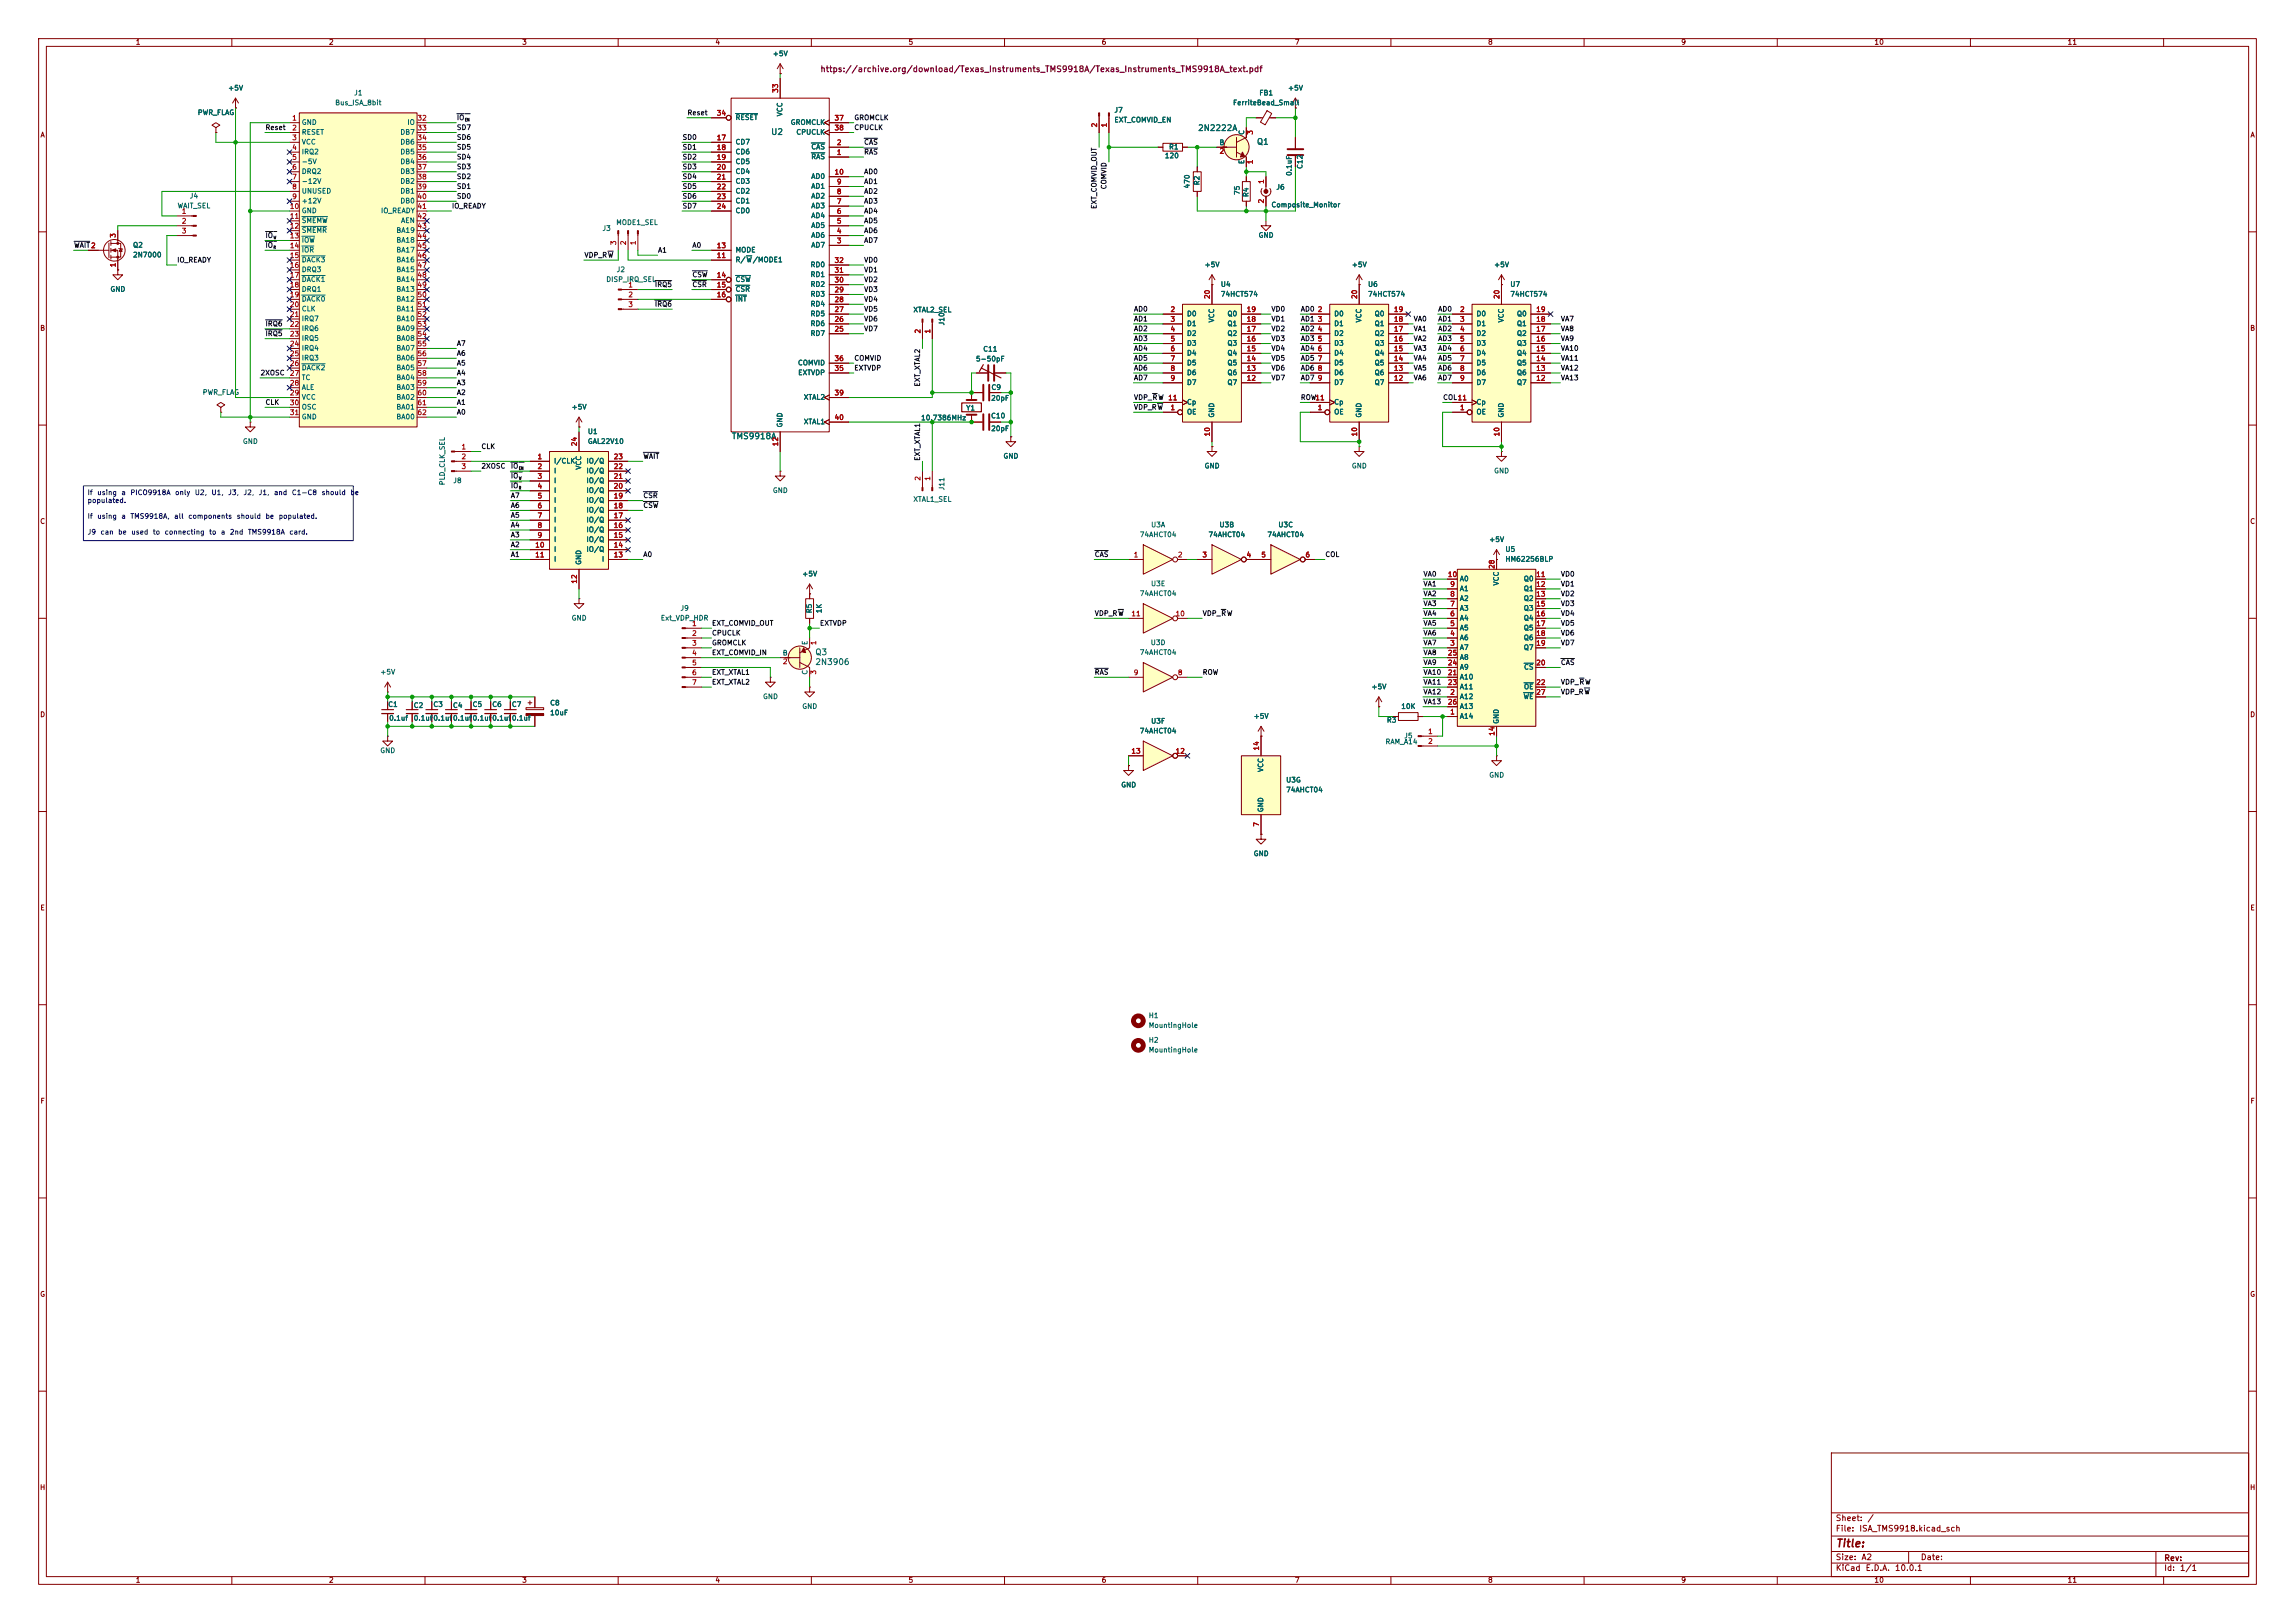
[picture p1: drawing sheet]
<svg xmlns="http://www.w3.org/2000/svg" width="594mm" height="420mm" viewBox="0 0 594 420" stroke-linecap="round" stroke-linejoin="round" font-family="sans-serif">
<defs><g id="words">
<text font-size="2" fill="#840000" x="475" y="400.9">Title:</text>
<text font-size="1.5" fill="#840084" x="212.2" y="19">https://archive.org/download/Texas_Instruments_TMS9918A/Texas_Instruments_TMS9918A_text.pdf</text>
<g font-size="1.5" fill="#006464">
<text x="199.4" y="35.3">U2</text>
<text x="309.9" y="34.3">2N2222A</text>
<text x="325.2" y="37.8">Q1</text>
<text x="189.3" y="114">TMS9918A</text>
<text x="210.9" y="169.9">Q3</text>
<text x="210.9" y="172.4">2N3906</text>
</g>
<g font-size="1.5" fill="#840000">
<text x="475" y="394">Sheet:</text>
<text x="483.2" y="394">/</text>
<text x="475" y="396.7">File:</text>
<text x="481.1" y="396.7">ISA_TMS9918.kicad_sch</text>
<text x="475" y="406.9">KiCad</text>
<text x="475" y="404.1">Size:</text>
<text x="481.7" y="404.1">A2</text>
<text x="482.7" y="406.9">E.D.A.</text>
<text x="490.3" y="406.9">10.0.1</text>
<text x="497" y="404.1">Date:</text>
<text x="560" y="404.3">Rev:</text>
<text x="560" y="406.9">Id:</text>
<text x="564.1" y="406.9">1/1</text>
</g>
<g font-size="1.3" fill="#840000">
<text x="35" y="11.9">1</text>
<text x="85" y="11.9">2</text>
<text x="135" y="11.9">3</text>
<text x="185" y="11.9">4</text>
<text x="235" y="11.9">5</text>
<text x="285" y="11.9">6</text>
<text x="335" y="11.9">7</text>
<text x="385" y="11.9">8</text>
<text x="435" y="11.9">9</text>
<text x="485" y="11.9">10</text>
<text x="535" y="11.9">11</text>
<text x="10.3" y="35.9">A</text>
<text x="582.3" y="35.9">A</text>
<text x="10.3" y="85.9">B</text>
<text x="582.3" y="85.9">B</text>
<text x="10.3" y="135.9">C</text>
<text x="582.3" y="135.9">C</text>
<text x="10.3" y="185.9">D</text>
<text x="582.3" y="185.9">D</text>
<text x="10.3" y="235.9">E</text>
<text x="582.3" y="235.9">E</text>
<text x="10.3" y="285.9">F</text>
<text x="582.3" y="285.9">F</text>
<text x="10.3" y="335.9">G</text>
<text x="582.3" y="335.9">G</text>
<text x="10.2" y="385.9">H</text>
<text x="582.2" y="385.9">H</text>
<text x="35" y="409.9">1</text>
<text x="85" y="409.9">2</text>
<text x="135" y="409.9">3</text>
<text x="185" y="409.9">4</text>
<text x="235" y="409.9">5</text>
<text x="285" y="409.9">6</text>
<text x="335" y="409.9">7</text>
<text x="385" y="409.9">8</text>
<text x="435" y="409.9">9</text>
<text x="485" y="409.9">10</text>
<text x="535" y="409.9">11</text>
</g>
<g font-size="1.3" fill="#006464">
<text x="199.9" y="14.8">+5V</text>
<text x="58.9" y="23.7">+5V</text>
<text x="333.2" y="23.7">+5V</text>
<text x="86.6" y="27.5">Bus_ISA_8bit</text>
<text x="91.5" y="25">J1</text>
<text x="288.3" y="29.4">J7</text>
<text x="319" y="27.5">FerriteBead_Small</text>
<text x="325.8" y="25">FB1</text>
<text x="51.1" y="30.1">PWR_FLAG</text>
<text x="78" y="32.6">GND</text>
<text x="78" y="35.2">RESET</text>
<text x="103.5" y="35.2">DB7</text>
<text x="105.3" y="32.6">IO</text>
<text x="190.2" y="31.3">RESET</text>
<text x="202.8" y="30.2" transform="rotate(-90 202.8 30.2)">VCC</text>
<text x="204.5" y="32.6">GROMCLK</text>
<text x="206" y="35.2">CPUCLK</text>
<text x="288.3" y="32">EXT_COMVID_EN</text>
<text x="322.3" y="35" transform="rotate(-90 322.3 35)">C</text>
<text x="78" y="37.7">VCC</text>
<text x="78" y="40.2">IRQ2</text>
<text x="103.5" y="37.7">DB6</text>
<text x="103.5" y="40.2">DB5</text>
<text x="190.2" y="37.7">CD7</text>
<text x="190.2" y="40.2">CD6</text>
<text x="209.8" y="41.5">RAS</text>
<text x="209.8" y="39">CAS</text>
<text x="301.4" y="41.2">120</text>
<text x="302.4" y="39">R1</text>
<text x="315.5" y="37.8">B</text>
<text x="78" y="42.8">-5V</text>
<text x="78" y="45.3">DRQ2</text>
<text x="78" y="47.9">-12V</text>
<text x="103.5" y="42.8">DB4</text>
<text x="103.5" y="45.3">DB3</text>
<text x="103.5" y="47.9">DB2</text>
<text x="190.2" y="42.8">CD5</text>
<text x="190.2" y="45.3">CD4</text>
<text x="190.2" y="47.9">CD3</text>
<text x="209.8" y="46.6">AD0</text>
<text x="322.3" y="42.6" transform="rotate(-90 322.3 42.6)">E</text>
<text x="334.6" y="45.7" transform="rotate(-90 334.6 45.7)">0.1uF</text>
<text x="337.4" y="43.9" transform="rotate(-90 337.4 43.9)">C12</text>
<text x="49" y="51.7">J4</text>
<text x="78" y="50.4">UNUSED</text>
<text x="78" y="52.9">+12V</text>
<text x="103.5" y="50.4">DB1</text>
<text x="103.5" y="52.9">DB0</text>
<text x="190.2" y="50.4">CD2</text>
<text x="190.2" y="52.9">CD1</text>
<text x="209.8" y="51.7">AD2</text>
<text x="209.8" y="49.1">AD1</text>
<text x="308.2" y="48.9" transform="rotate(-90 308.2 48.9)">470</text>
<text x="310.7" y="48.1" transform="rotate(-90 310.7 48.1)">R2</text>
<text x="321.2" y="50.6" transform="rotate(-90 321.2 50.6)">75</text>
<text x="323.4" y="51.1" transform="rotate(-90 323.4 51.1)">R4</text>
<text x="328.9" y="53.9">Composite_Monitor</text>
<text x="330.2" y="49.4">J6</text>
<text x="45.8" y="54.2">WAIT_SEL</text>
<text x="78" y="55.5">GND</text>
<text x="78" y="58">SMEMW</text>
<text x="98.5" y="55.5">IO_READY</text>
<text x="103.7" y="58">AEN</text>
<text x="159.4" y="58.5">MODE1_SEL</text>
<text x="190.2" y="55.5">CD0</text>
<text x="209.8" y="59.3">AD5</text>
<text x="209.8" y="56.7">AD4</text>
<text x="209.8" y="54.2">AD3</text>
<text x="34.3" y="64.4">Q2</text>
<text x="78" y="60.6">SMEMR</text>
<text x="78" y="63.1">IOW</text>
<text x="78" y="65.6">IOR</text>
<text x="102.5" y="60.6">BA19</text>
<text x="102.5" y="63.1">BA18</text>
<text x="102.5" y="65.6">BA17</text>
<text x="155.8" y="60">J3</text>
<text x="190.2" y="65.6">MODE</text>
<text x="209.8" y="64.4">AD7</text>
<text x="209.8" y="61.8">AD6</text>
<text x="325.6" y="61.8">GND</text>
<text x="34.3" y="66.9">2N7000</text>
<text x="78" y="68.2">DACK3</text>
<text x="78" y="70.7">DRQ3</text>
<text x="102.5" y="68.2">BA16</text>
<text x="102.5" y="70.7">BA15</text>
<text x="159.5" y="70.7">J2</text>
<text x="190.2" y="68.2">R/W/MODE1</text>
<text x="209.7" y="72">RD1</text>
<text x="209.7" y="69.4">RD0</text>
<text x="311.7" y="69.4">+5V</text>
<text x="349.8" y="69.4">+5V</text>
<text x="386.6" y="69.4">+5V</text>
<text x="28.4" y="75.8">GND</text>
<text x="78" y="73.3">DACK1</text>
<text x="78" y="75.8">DRQ1</text>
<text x="102.5" y="73.3">BA14</text>
<text x="102.5" y="75.8">BA13</text>
<text x="156.8" y="73.3">DISP_IRQ_SEL</text>
<text x="190.2" y="73.3">CSW</text>
<text x="190.2" y="75.8">CSR</text>
<text x="209.7" y="77.1">RD3</text>
<text x="209.7" y="74.5">RD2</text>
<text x="315.8" y="74.5">U4</text>
<text x="315.8" y="77.1">74HCT574</text>
<text x="353.9" y="74.5">U6</text>
<text x="353.9" y="77.1">74HCT574</text>
<text x="390.8" y="74.5">U7</text>
<text x="390.8" y="77.1">74HCT574</text>
<text x="78" y="78.3">DACK0</text>
<text x="78" y="80.9">CLK</text>
<text x="78" y="83.4">IRQ7</text>
<text x="102.5" y="78.3">BA12</text>
<text x="102.5" y="80.9">BA11</text>
<text x="102.5" y="83.4">BA10</text>
<text x="190.2" y="78.3">INT</text>
<text x="209.7" y="82.1">RD5</text>
<text x="209.7" y="79.6">RD4</text>
<text x="236.3" y="81.1">XTAL2_SEL</text>
<text x="307.1" y="82.1">D0</text>
<text x="314.6" y="83.6" transform="rotate(-90 314.6 83.6)">VCC</text>
<text x="317.6" y="82.1">Q0</text>
<text x="345.2" y="82.1">D0</text>
<text x="352.7" y="83.6" transform="rotate(-90 352.7 83.6)">VCC</text>
<text x="355.7" y="82.1">Q0</text>
<text x="382" y="82.1">D0</text>
<text x="389.5" y="83.6" transform="rotate(-90 389.5 83.6)">VCC</text>
<text x="392.5" y="82.1">Q0</text>
<text x="78" y="86">IRQ6</text>
<text x="78" y="88.5">IRQ5</text>
<text x="102.5" y="86">BA09</text>
<text x="102.5" y="88.5">BA08</text>
<text x="209.7" y="87.2">RD7</text>
<text x="209.7" y="84.7">RD6</text>
<text x="244.7" y="84.3" transform="rotate(-90 244.7 84.3)">J10</text>
<text x="307.1" y="84.7">D1</text>
<text x="307.1" y="87.2">D2</text>
<text x="307.1" y="89.8">D3</text>
<text x="317.6" y="89.8">Q3</text>
<text x="317.6" y="87.2">Q2</text>
<text x="317.6" y="84.7">Q1</text>
<text x="345.2" y="84.7">D1</text>
<text x="345.2" y="87.2">D2</text>
<text x="345.2" y="89.8">D3</text>
<text x="355.7" y="89.8">Q3</text>
<text x="355.7" y="87.2">Q2</text>
<text x="355.7" y="84.7">Q1</text>
<text x="382" y="84.7">D1</text>
<text x="382" y="87.2">D2</text>
<text x="382" y="89.8">D3</text>
<text x="392.5" y="89.8">Q3</text>
<text x="392.5" y="87.2">Q2</text>
<text x="392.5" y="84.7">Q1</text>
<text x="78" y="91">IRQ4</text>
<text x="78" y="93.6">IRQ3</text>
<text x="102.5" y="91">BA07</text>
<text x="102.5" y="93.6">BA06</text>
<text x="206.4" y="94.8">COMVID</text>
<text x="252.5" y="93.8">5-50pF</text>
<text x="254.3" y="91.3">C11</text>
<text x="307.1" y="92.3">D4</text>
<text x="307.1" y="94.8">D5</text>
<text x="317.6" y="94.8">Q5</text>
<text x="317.6" y="92.3">Q4</text>
<text x="345.2" y="92.3">D4</text>
<text x="345.2" y="94.8">D5</text>
<text x="355.7" y="94.8">Q5</text>
<text x="355.7" y="92.3">Q4</text>
<text x="382" y="92.3">D4</text>
<text x="382" y="94.8">D5</text>
<text x="392.5" y="94.8">Q5</text>
<text x="392.5" y="92.3">Q4</text>
<text x="78" y="96.1">DACK2</text>
<text x="78" y="98.7">TC</text>
<text x="78" y="101.2">ALE</text>
<text x="102.5" y="96.1">BA05</text>
<text x="102.5" y="98.7">BA04</text>
<text x="102.5" y="101.2">BA03</text>
<text x="206.5" y="97.4">EXTVDP</text>
<text x="256.5" y="101.2">C9</text>
<text x="307.1" y="97.4">D6</text>
<text x="307.1" y="99.9">D7</text>
<text x="317.6" y="99.9">Q7</text>
<text x="317.6" y="97.4">Q6</text>
<text x="345.2" y="97.4">D6</text>
<text x="345.2" y="99.9">D7</text>
<text x="355.7" y="99.9">Q7</text>
<text x="355.7" y="97.4">Q6</text>
<text x="382" y="97.4">D6</text>
<text x="382" y="99.9">D7</text>
<text x="392.5" y="99.9">Q7</text>
<text x="392.5" y="97.4">Q6</text>
<text x="52.3" y="102.5">PWR_FLAG</text>
<text x="78" y="103.7">VCC</text>
<text x="78" y="106.3">OSC</text>
<text x="102.5" y="103.7">BA02</text>
<text x="102.5" y="106.3">BA01</text>
<text x="147.8" y="106.3">+5V</text>
<text x="207.9" y="103.7">XTAL2</text>
<text x="249.9" y="106.5">Y1</text>
<text x="256.4" y="104">20pF</text>
<text x="307.1" y="107.5">OE</text>
<text x="307.1" y="105">Cp</text>
<text x="345.2" y="107.5">OE</text>
<text x="345.2" y="105">Cp</text>
<text x="382" y="107.5">OE</text>
<text x="382" y="105">Cp</text>
<text x="78" y="108.8">GND</text>
<text x="102.5" y="108.8">BA00</text>
<text x="152" y="112.6">U1</text>
<text x="202.8" y="110.7" transform="rotate(-90 202.8 110.7)">GND</text>
<text x="207.9" y="110.1">XTAL1</text>
<text x="238.3" y="109.1">10.7386MHz</text>
<text x="256.4" y="108.6">C10</text>
<text x="256.4" y="111.9">20pF</text>
<text x="314.6" y="108.2" transform="rotate(-90 314.6 108.2)">GND</text>
<text x="352.7" y="108.2" transform="rotate(-90 352.7 108.2)">GND</text>
<text x="389.5" y="108.2" transform="rotate(-90 389.5 108.2)">GND</text>
<text x="62.7" y="115.2">GND</text>
<text x="152" y="115.2">GAL22V10</text>
<text x="259.6" y="119">GND</text>
<text x="115.4" y="125.7" transform="rotate(-90 115.4 125.7)">PLD_CLK_SEL</text>
<text x="117.2" y="125.3">J8</text>
<text x="143.3" y="120.2">I/CLK</text>
<text x="143.3" y="122.8">I</text>
<text x="143.3" y="125.3">I</text>
<text x="150.7" y="121.7" transform="rotate(-90 150.7 121.7)">VCC</text>
<text x="151.7" y="125.3">IO/Q</text>
<text x="151.7" y="122.8">IO/Q</text>
<text x="151.7" y="120.2">IO/Q</text>
<text x="311.7" y="121.5">GND</text>
<text x="349.8" y="121.5">GND</text>
<text x="386.6" y="122.8">GND</text>
<text x="143.3" y="127.9">I</text>
<text x="143.3" y="130.4">I</text>
<text x="151.7" y="130.4">IO/Q</text>
<text x="151.7" y="127.9">IO/Q</text>
<text x="199.9" y="127.9">GND</text>
<text x="236.3" y="130.1">XTAL1_SEL</text>
<text x="244.7" y="127" transform="rotate(-90 244.7 127)">J11</text>
<text x="143.3" y="132.9">I</text>
<text x="143.3" y="135.5">I</text>
<text x="151.7" y="135.5">IO/Q</text>
<text x="151.7" y="132.9">IO/Q</text>
<text x="297.8" y="136.8">U3A</text>
<text x="315.5" y="136.8">U3B</text>
<text x="330.7" y="136.8">U3C</text>
<text x="143.3" y="138">I</text>
<text x="143.3" y="140.6">I</text>
<text x="143.3" y="143.1">I</text>
<text x="151.7" y="143.1">IO/Q</text>
<text x="151.7" y="140.6">IO/Q</text>
<text x="151.7" y="138">IO/Q</text>
<text x="294.9" y="139.3">74AHCT04</text>
<text x="312.7" y="139.3">74AHCT04</text>
<text x="327.9" y="139.3">74AHCT04</text>
<text x="385.3" y="140.6">+5V</text>
<text x="389.5" y="143.1">U5</text>
<text x="143.3" y="145.6">I</text>
<text x="150.7" y="146.3" transform="rotate(-90 150.7 146.3)">GND</text>
<text x="155.7" y="145.6">I</text>
<text x="207.5" y="149.5">+5V</text>
<text x="389.5" y="145.6">HM62256BLP</text>
<text x="294.9" y="154.5">74AHCT04</text>
<text x="297.8" y="152">U3E</text>
<text x="377.7" y="155.8">A2</text>
<text x="377.7" y="153.3">A1</text>
<text x="377.7" y="150.7">A0</text>
<text x="388.2" y="151.7" transform="rotate(-90 388.2 151.7)">VCC</text>
<text x="394.3" y="150.7">Q0</text>
<text x="394.3" y="153.3">Q1</text>
<text x="394.3" y="155.8">Q2</text>
<text x="147.8" y="160.9">GND</text>
<text x="170.9" y="160.9">Ext_VDP_HDR</text>
<text x="176" y="158.3">J9</text>
<text x="210.4" y="158.8" transform="rotate(-90 210.4 158.8)">R5</text>
<text x="213" y="158.8" transform="rotate(-90 213 158.8)">1K</text>
<text x="377.7" y="160.9">A4</text>
<text x="377.7" y="158.3">A3</text>
<text x="394.3" y="158.3">Q3</text>
<text x="394.3" y="160.9">Q4</text>
<text x="209.3" y="167" transform="rotate(-90 209.3 167)">E</text>
<text x="297.7" y="167.2">U3D</text>
<text x="377.7" y="166">A6</text>
<text x="377.7" y="163.4">A5</text>
<text x="394.3" y="163.4">Q5</text>
<text x="394.3" y="166">Q6</text>
<text x="202.5" y="169.9">B</text>
<text x="294.9" y="169.8">74AHCT04</text>
<text x="377.7" y="168.5">A7</text>
<text x="377.7" y="173.6">A9</text>
<text x="377.7" y="171">A8</text>
<text x="394.3" y="168.5">Q7</text>
<text x="394.3" y="173.6">CS</text>
<text x="98.3" y="174.9">+5V</text>
<text x="209.3" y="174.7" transform="rotate(-90 209.3 174.7)">C</text>
<text x="354.8" y="178.7">+5V</text>
<text x="377.7" y="176.1">A10</text>
<text x="377.7" y="178.7">A11</text>
<text x="394.3" y="178.7">OE</text>
<text x="100.3" y="183.2">C1</text>
<text x="106.9" y="183.5">C2</text>
<text x="112" y="183.2">C3</text>
<text x="117.1" y="183.5">C4</text>
<text x="122.2" y="183.2">C5</text>
<text x="127.3" y="183.2">C6</text>
<text x="132.3" y="183.2">C7</text>
<text x="142.2" y="182.9">C8</text>
<text x="142.2" y="185.4">10uF</text>
<text x="197.4" y="181.2">GND</text>
<text x="207.5" y="183.7">GND</text>
<text x="362.5" y="183.7">10K</text>
<text x="377.7" y="181.2">A12</text>
<text x="377.7" y="183.7">A13</text>
<text x="394.2" y="181.2">WE</text>
<text x="100.6" y="186.8">0.1uf</text>
<text x="106.9" y="186.8">0.1uf0.1uf0.1uf0.1uf0.1uf0.1uf</text>
<text x="294.9" y="190.1">74AHCT04</text>
<text x="297.8" y="187.6">U3F</text>
<text x="324.4" y="186.3">+5V</text>
<text x="358.8" y="187.3">R3</text>
<text x="363.3" y="191.4">J5</text>
<text x="377.7" y="186.3">A14</text>
<text x="388.2" y="187.5" transform="rotate(-90 388.2 187.5)">GND</text>
<text x="98.3" y="195.2">GND</text>
<text x="358.5" y="192.9">RAM_A14</text>
<text x="327.3" y="199.9" transform="rotate(-90 327.3 199.9)">VCC</text>
<text x="332.7" y="202.8">U3G</text>
<text x="385.3" y="201.5">GND</text>
<text x="290.1" y="204.1">GND</text>
<text x="332.7" y="205.3">74AHCT04</text>
<text x="327.3" y="210.3" transform="rotate(-90 327.3 210.3)">GND</text>
<text x="324.4" y="221.8">GND</text>
<text x="297.2" y="263.8">H1</text>
<text x="297.2" y="266.3">MountingHole</text>
<text x="297.2" y="270.1">H2</text>
<text x="297.2" y="272.6">MountingHole</text>
</g>
<g font-size="1.3" fill="#a90000">
<text x="201.7" y="24.2" transform="rotate(-90 201.7 24.2)">33</text>
<text x="75.5" y="31.5">1</text>
<text x="75.5" y="34">2</text>
<text x="107.9" y="31.5">32</text>
<text x="107.9" y="34">33</text>
<text x="185.4" y="30.2">34</text>
<text x="215.9" y="31.5">37</text>
<text x="215.9" y="34">38</text>
<text x="284.2" y="33.1" transform="rotate(-90 284.2 33.1)">2</text>
<text x="286.8" y="33.1" transform="rotate(-90 286.8 33.1)">1</text>
<text x="324.6" y="35" transform="rotate(-90 324.6 35)">3</text>
<text x="75.5" y="36.6">3</text>
<text x="75.5" y="39.1">4</text>
<text x="75.5" y="41.7">5</text>
<text x="107.9" y="36.6">34</text>
<text x="107.9" y="39.1">35</text>
<text x="107.9" y="41.7">36</text>
<text x="185.4" y="36.6">17</text>
<text x="185.4" y="39.1">18</text>
<text x="185.4" y="41.7">19</text>
<text x="216.5" y="40.4">1</text>
<text x="216.5" y="37.8">2</text>
<text x="315.5" y="40.1">2</text>
<text x="75.5" y="44.2">6</text>
<text x="75.5" y="46.7">7</text>
<text x="107.9" y="44.2">37</text>
<text x="107.9" y="46.7">38</text>
<text x="185.4" y="44.2">20</text>
<text x="185.4" y="46.7">21</text>
<text x="215.9" y="45.5">10</text>
<text x="324.6" y="42.6" transform="rotate(-90 324.6 42.6)">1</text>
<text x="327.4" y="47.7" transform="rotate(-90 327.4 47.7)">1</text>
<text x="75.5" y="49.3">8</text>
<text x="75.5" y="51.8">9</text>
<text x="107.9" y="49.3">39</text>
<text x="107.9" y="51.8">40</text>
<text x="185.4" y="49.3">22</text>
<text x="185.4" y="51.8">23</text>
<text x="216.5" y="53.1">7</text>
<text x="216.5" y="50.5">8</text>
<text x="216.5" y="48">9</text>
<text x="327.4" y="52.8" transform="rotate(-90 327.4 52.8)">2</text>
<text x="46.9" y="55.6">1</text>
<text x="46.9" y="58.2">2</text>
<text x="74.9" y="54.4">10</text>
<text x="74.9" y="56.9">11</text>
<text x="74.9" y="59.4">12</text>
<text x="107.9" y="54.4">41</text>
<text x="107.9" y="56.9">42</text>
<text x="107.9" y="59.4">43</text>
<text x="185.4" y="54.4">24</text>
<text x="216.5" y="58.2">5</text>
<text x="216.5" y="55.6">6</text>
<text x="23.4" y="64.5">2</text>
<text x="30.2" y="61.7" transform="rotate(-90 30.2 61.7)">3</text>
<text x="46.9" y="60.7">3</text>
<text x="74.9" y="62">13</text>
<text x="74.9" y="64.5">14</text>
<text x="107.9" y="62">44</text>
<text x="107.9" y="64.5">45</text>
<text x="159.8" y="63.6" transform="rotate(-90 159.8 63.6)">3</text>
<text x="162.3" y="63.6" transform="rotate(-90 162.3 63.6)">2</text>
<text x="164.8" y="63.6" transform="rotate(-90 164.8 63.6)">1</text>
<text x="185.4" y="64.5">13</text>
<text x="216.5" y="63.2">3</text>
<text x="216.5" y="60.7">4</text>
<text x="30.2" y="69.3" transform="rotate(-90 30.2 69.3)">1</text>
<text x="74.9" y="67.1">15</text>
<text x="74.9" y="69.6">16</text>
<text x="107.9" y="67.1">46</text>
<text x="107.9" y="69.6">47</text>
<text x="185.4" y="67.1">11</text>
<text x="215.9" y="70.9">31</text>
<text x="215.9" y="68.3">32</text>
<text x="74.9" y="72.1">17</text>
<text x="74.9" y="74.7">18</text>
<text x="74.9" y="77.2">19</text>
<text x="107.9" y="72.1">48</text>
<text x="107.9" y="74.7">49</text>
<text x="107.9" y="77.2">50</text>
<text x="162.5" y="74.7">1</text>
<text x="162.5" y="77.2">2</text>
<text x="185.4" y="72.1">14</text>
<text x="185.4" y="74.7">15</text>
<text x="185.4" y="77.2">16</text>
<text x="215.9" y="75.9">29</text>
<text x="215.9" y="73.4">30</text>
<text x="313.4" y="77.5" transform="rotate(-90 313.4 77.5)">20</text>
<text x="351.5" y="77.5" transform="rotate(-90 351.5 77.5)">20</text>
<text x="388.4" y="77.5" transform="rotate(-90 388.4 77.5)">20</text>
<text x="74.9" y="79.8">20</text>
<text x="74.9" y="82.3">21</text>
<text x="107.9" y="79.8">51</text>
<text x="107.9" y="82.3">52</text>
<text x="162.5" y="79.8">3</text>
<text x="215.9" y="83.6">26</text>
<text x="215.9" y="81">27</text>
<text x="215.9" y="78.5">28</text>
<text x="302.8" y="81">2</text>
<text x="302.8" y="83.6">3</text>
<text x="322.5" y="83.6">18</text>
<text x="322.5" y="81">19</text>
<text x="340.9" y="81">2</text>
<text x="340.9" y="83.6">3</text>
<text x="360.6" y="83.6">18</text>
<text x="360.6" y="81">19</text>
<text x="377.8" y="81">2</text>
<text x="377.8" y="83.6">3</text>
<text x="397.5" y="83.6">18</text>
<text x="397.5" y="81">19</text>
<text x="74.9" y="84.8">22</text>
<text x="74.9" y="87.4">23</text>
<text x="74.9" y="89.9">24</text>
<text x="107.9" y="84.8">53</text>
<text x="107.9" y="87.4">54</text>
<text x="107.9" y="89.9">55</text>
<text x="215.9" y="86.1">25</text>
<text x="238.5" y="86.4" transform="rotate(-90 238.5 86.4)">2</text>
<text x="241" y="86.4" transform="rotate(-90 241 86.4)">1</text>
<text x="302.8" y="86.1">4</text>
<text x="302.8" y="88.6">5</text>
<text x="322.5" y="88.6">16</text>
<text x="322.5" y="86.1">17</text>
<text x="340.9" y="86.1">4</text>
<text x="340.9" y="88.6">5</text>
<text x="360.6" y="88.6">16</text>
<text x="360.6" y="86.1">17</text>
<text x="377.8" y="86.1">4</text>
<text x="377.8" y="88.6">5</text>
<text x="397.5" y="88.6">16</text>
<text x="397.5" y="86.1">17</text>
<text x="74.9" y="92.5">25</text>
<text x="74.9" y="95">26</text>
<text x="107.9" y="92.5">56</text>
<text x="107.9" y="95">57</text>
<text x="215.9" y="93.7">36</text>
<text x="302.8" y="91.2">6</text>
<text x="302.8" y="93.7">7</text>
<text x="322.5" y="93.7">14</text>
<text x="322.5" y="91.2">15</text>
<text x="340.9" y="91.2">6</text>
<text x="340.9" y="93.7">7</text>
<text x="360.6" y="93.7">14</text>
<text x="360.6" y="91.2">15</text>
<text x="377.8" y="91.2">6</text>
<text x="377.8" y="93.7">7</text>
<text x="397.5" y="93.7">14</text>
<text x="397.5" y="91.2">15</text>
<text x="74.9" y="97.5">27</text>
<text x="74.9" y="100.1">28</text>
<text x="107.9" y="97.5">58</text>
<text x="107.9" y="100.1">59</text>
<text x="215.9" y="96.3">35</text>
<text x="302.8" y="96.3">8</text>
<text x="302.8" y="98.8">9</text>
<text x="322.5" y="98.8">12</text>
<text x="322.5" y="96.3">13</text>
<text x="340.9" y="96.3">8</text>
<text x="340.9" y="98.8">9</text>
<text x="360.6" y="98.8">12</text>
<text x="360.6" y="96.3">13</text>
<text x="377.8" y="96.3">8</text>
<text x="377.8" y="98.8">9</text>
<text x="397.5" y="98.8">12</text>
<text x="397.5" y="96.3">13</text>
<text x="74.9" y="102.6">29</text>
<text x="74.9" y="105.2">30</text>
<text x="74.9" y="107.7">31</text>
<text x="107.9" y="102.6">60</text>
<text x="107.9" y="105.2">61</text>
<text x="107.9" y="107.7">62</text>
<text x="215.9" y="102.6">39</text>
<text x="302.2" y="103.9">11</text>
<text x="302.8" y="106.4">1</text>
<text x="340.3" y="103.9">11</text>
<text x="340.9" y="106.4">1</text>
<text x="377.1" y="103.9">11</text>
<text x="377.8" y="106.4">1</text>
<text x="215.9" y="109">40</text>
<text x="313.4" y="113.1" transform="rotate(-90 313.4 113.1)">10</text>
<text x="351.5" y="113.1" transform="rotate(-90 351.5 113.1)">10</text>
<text x="388.4" y="113.1" transform="rotate(-90 388.4 113.1)">10</text>
<text x="119.3" y="116.6">1</text>
<text x="119.3" y="119.1">2</text>
<text x="139" y="119.1">1</text>
<text x="149.6" y="115.6" transform="rotate(-90 149.6 115.6)">24</text>
<text x="158.7" y="119.1">23</text>
<text x="201.7" y="115.6" transform="rotate(-90 201.7 115.6)">12</text>
<text x="119.3" y="121.7">3</text>
<text x="139" y="121.7">2</text>
<text x="139" y="124.2">3</text>
<text x="158.7" y="124.2">21</text>
<text x="158.7" y="121.7">22</text>
<text x="238.5" y="124.5" transform="rotate(-90 238.5 124.5)">2</text>
<text x="241" y="124.5" transform="rotate(-90 241 124.5)">1</text>
<text x="139" y="126.7">4</text>
<text x="139" y="129.3">5</text>
<text x="139" y="131.8">6</text>
<text x="158.7" y="131.8">18</text>
<text x="158.7" y="129.3">19</text>
<text x="158.7" y="126.7">20</text>
<text x="139" y="134.4">7</text>
<text x="139" y="136.9">8</text>
<text x="158.7" y="136.9">16</text>
<text x="158.7" y="134.4">17</text>
<text x="138.4" y="142">10</text>
<text x="139" y="139.4">9</text>
<text x="158.7" y="142">14</text>
<text x="158.7" y="139.4">15</text>
<text x="138.4" y="144.5">11</text>
<text x="158.7" y="144.5">13</text>
<text x="293.3" y="144.5">1</text>
<text x="304.7" y="144.5">2</text>
<text x="311.1" y="144.5">3</text>
<text x="322.5" y="144.5">4</text>
<text x="326.3" y="144.5">5</text>
<text x="337.7" y="144.5">6</text>
<text x="374.6" y="149.6">10</text>
<text x="387.1" y="147.4" transform="rotate(-90 387.1 147.4)">28</text>
<text x="397.5" y="149.6">11</text>
<text x="149.6" y="151.2" transform="rotate(-90 149.6 151.2)">12</text>
<text x="375.2" y="154.7">8</text>
<text x="375.2" y="152.1">9</text>
<text x="397.5" y="152.1">12</text>
<text x="397.5" y="154.7">13</text>
<text x="292.7" y="159.8">11</text>
<text x="304.1" y="159.8">10</text>
<text x="375.2" y="159.8">6</text>
<text x="375.2" y="157.2">7</text>
<text x="397.5" y="157.2">15</text>
<text x="397.5" y="159.8">16</text>
<text x="179" y="162.3">1</text>
<text x="179" y="164.8">2</text>
<text x="179" y="167.4">3</text>
<text x="211.5" y="167.1" transform="rotate(-90 211.5 167.1)">1</text>
<text x="375.2" y="167.4">3</text>
<text x="375.2" y="164.8">4</text>
<text x="375.2" y="162.3">5</text>
<text x="397.5" y="162.3">17</text>
<text x="397.5" y="164.8">18</text>
<text x="397.5" y="167.4">19</text>
<text x="179" y="169.9">4</text>
<text x="179" y="172.5">5</text>
<text x="202.5" y="172.2">2</text>
<text x="374.6" y="172.5">24</text>
<text x="374.6" y="169.9">25</text>
<text x="397.5" y="172.5">20</text>
<text x="179" y="175">6</text>
<text x="179" y="177.5">7</text>
<text x="211.5" y="174.7" transform="rotate(-90 211.5 174.7)">3</text>
<text x="293.3" y="175">9</text>
<text x="304.7" y="175">8</text>
<text x="374.6" y="175">21</text>
<text x="374.6" y="177.5">23</text>
<text x="397.5" y="177.5">22</text>
<text x="374.6" y="182.6">26</text>
<text x="375.2" y="185.2">1</text>
<text x="375.2" y="180.1">2</text>
<text x="397.5" y="180.1">27</text>
<text x="369.5" y="190.2">1</text>
<text x="387.1" y="190.5" transform="rotate(-90 387.1 190.5)">14</text>
<text x="292.7" y="195.3">13</text>
<text x="304.1" y="195.3">12</text>
<text x="326.1" y="194.4" transform="rotate(-90 326.1 194.4)">14</text>
<text x="369.5" y="192.8">2</text>
<text x="326.1" y="214.1" transform="rotate(-90 326.1 214.1)">7</text>
</g>
<g font-size="1.3" fill="#0f0f0f">
<text x="68.6" y="33.9">Reset</text>
<text x="118.1" y="33.9">SD7</text>
<text x="118.1" y="31.4">IO</text>
<text x="177.8" y="30.1">Reset</text>
<text x="221" y="31.4">GROMCLK</text>
<text x="221" y="33.9">CPUCLK</text>
<text x="118.1" y="41.6">SD4</text>
<text x="118.1" y="39">SD5</text>
<text x="118.1" y="36.5">SD6</text>
<text x="176.5" y="41.6">SD2</text>
<text x="176.5" y="39">SD1</text>
<text x="176.5" y="36.5">SD0</text>
<text x="223.5" y="40.3">RAS</text>
<text x="223.5" y="37.8">CAS</text>
<text x="118.1" y="46.6">SD2</text>
<text x="118.1" y="44.1">SD3</text>
<text x="176.5" y="44.1">SD3</text>
<text x="176.5" y="46.6">SD4</text>
<text x="223.5" y="45.4">AD0</text>
<text x="223.5" y="47.9">AD1</text>
<text x="118.1" y="51.7">SD0</text>
<text x="118.1" y="49.2">SD1</text>
<text x="176.5" y="51.7">SD6</text>
<text x="176.5" y="49.2">SD5</text>
<text x="223.5" y="53">AD3</text>
<text x="223.5" y="50.5">AD2</text>
<text x="286.7" y="49.1" transform="rotate(-90 286.7 49.1)">COMVID</text>
<text x="116.8" y="54.3">IO_READY</text>
<text x="176.5" y="54.3">SD7</text>
<text x="223.5" y="58.1">AD5</text>
<text x="223.5" y="55.5">AD4</text>
<text x="284.1" y="54.2" transform="rotate(-90 284.1 54.2)">EXT_COMVID_OUT</text>
<text x="19" y="64.4">WAIT2</text>
<text x="68.6" y="64.4">IO</text>
<text x="68.6" y="61.9">IO</text>
<text x="170.2" y="65.7">A1</text>
<text x="179.1" y="64.4">A0</text>
<text x="223.5" y="60.6">AD6</text>
<text x="223.5" y="63.2">AD7</text>
<text x="45.7" y="68.2">IO_READY</text>
<text x="151.1" y="67">VDP_RW</text>
<text x="223.5" y="68.2">VD0</text>
<text x="223.5" y="70.8">VD1</text>
<text x="169.4" y="74.6">IRQ5</text>
<text x="179.1" y="72">CSW</text>
<text x="179.1" y="74.6">CSR</text>
<text x="223.5" y="75.9">VD3</text>
<text x="223.5" y="73.3">VD2</text>
<text x="169.4" y="79.7">IRQ6</text>
<text x="223.5" y="80.9">VD5</text>
<text x="223.5" y="83.5">VD6</text>
<text x="223.5" y="78.4">VD4</text>
<text x="293.4" y="83.5">AD1</text>
<text x="293.4" y="80.9">AD0</text>
<text x="328.9" y="80.9">VD0</text>
<text x="328.9" y="83.5">VD1</text>
<text x="336.5" y="83.5">AD1</text>
<text x="336.5" y="80.9">AD0</text>
<text x="365.8" y="83.5">VA0</text>
<text x="372.1" y="83.5">AD1</text>
<text x="372.1" y="80.9">AD0</text>
<text x="403.9" y="83.5">VA7</text>
<text x="68.6" y="84.7">IRQ6</text>
<text x="68.6" y="87.3">IRQ5</text>
<text x="118.1" y="89.8">A7</text>
<text x="223.5" y="86">VD7</text>
<text x="293.4" y="86">AD2</text>
<text x="293.4" y="88.6">AD3</text>
<text x="328.9" y="86">VD2</text>
<text x="328.9" y="88.6">VD3</text>
<text x="336.5" y="86">AD2</text>
<text x="336.5" y="88.6">AD3</text>
<text x="365.8" y="86">VA1</text>
<text x="365.8" y="88.6">VA2</text>
<text x="372.1" y="86">AD2</text>
<text x="372.1" y="88.6">AD3</text>
<text x="403.9" y="88.6">VA9</text>
<text x="403.9" y="86">VA8</text>
<text x="118.1" y="92.4">A6</text>
<text x="118.1" y="94.9">A5</text>
<text x="221" y="93.6">COMVID</text>
<text x="293.4" y="93.6">AD5</text>
<text x="293.4" y="91.1">AD4</text>
<text x="328.9" y="93.6">VD5</text>
<text x="328.9" y="91.1">VD4</text>
<text x="336.5" y="93.6">AD5</text>
<text x="336.5" y="91.1">AD4</text>
<text x="365.8" y="91.1">VA3</text>
<text x="365.8" y="93.6">VA4</text>
<text x="372.1" y="93.6">AD5</text>
<text x="372.1" y="91.1">AD4</text>
<text x="403.9" y="93.6">VA11</text>
<text x="403.9" y="91.1">VA10</text>
<text x="67.3" y="97.4">2XOSC</text>
<text x="118.1" y="97.4">A4</text>
<text x="118.1" y="100">A3</text>
<text x="221" y="96.2">EXTVDP</text>
<text x="238.4" y="100.2" transform="rotate(-90 238.4 100.2)">EXT_XTAL2</text>
<text x="293.4" y="98.7">AD7</text>
<text x="293.4" y="96.2">AD6</text>
<text x="328.9" y="96.2">VD6</text>
<text x="328.9" y="98.7">VD7</text>
<text x="336.5" y="98.7">AD7</text>
<text x="336.5" y="96.2">AD6</text>
<text x="365.8" y="96.2">VA5</text>
<text x="365.8" y="98.7">VA6</text>
<text x="372.1" y="98.7">AD7</text>
<text x="372.1" y="96.2">AD6</text>
<text x="403.9" y="98.7">VA13</text>
<text x="403.9" y="96.2">VA12</text>
<text x="68.6" y="105.1">CLK</text>
<text x="118.1" y="102.5">A2</text>
<text x="118.1" y="105.1">A1</text>
<text x="118.1" y="107.6">A0</text>
<text x="293.4" y="103.8">VDP_RW</text>
<text x="293.4" y="106.3">VDP_RW</text>
<text x="336.5" y="103.8">ROW11</text>
<text x="373.4" y="103.8">COL11</text>
<text x="124.5" y="116.5">CLK</text>
<text x="166.4" y="119">WAIT</text>
<text x="238.4" y="119.4" transform="rotate(-90 238.4 119.4)">EXT_XTAL1</text>
<text x="124.5" y="121.6">2XOSC</text>
<text x="132.1" y="124.1">IO</text>
<text x="132.1" y="121.6">IO</text>
<text x="132.1" y="126.7">IO</text>
<text x="132.1" y="129.2">A7</text>
<text x="132.1" y="131.7">A6</text>
<text x="166.4" y="129.2">CSR</text>
<text x="166.4" y="131.7">CSW</text>
<text x="132.1" y="136.8">A4</text>
<text x="132.1" y="134.3">A5</text>
<text x="132.1" y="141.9">A2</text>
<text x="132.1" y="139.4">A3</text>
<text x="132.1" y="144.4">A1</text>
<text x="166.4" y="144.4">A0</text>
<text x="283.2" y="144.4">CAS</text>
<text x="342.9" y="144.4">COL</text>
<text x="368.3" y="149.5">VA0</text>
<text x="403.9" y="149.5">VD0</text>
<text x="368.3" y="152.1">VA1</text>
<text x="368.3" y="154.6">VA2</text>
<text x="403.9" y="152.1">VD1</text>
<text x="403.9" y="154.6">VD2</text>
<text x="283.2" y="159.7">VDP_RW</text>
<text x="311.1" y="159.7">VDP_RW</text>
<text x="368.3" y="159.7">VA4</text>
<text x="368.3" y="157.1">VA3</text>
<text x="403.9" y="157.1">VD3</text>
<text x="403.9" y="159.7">VD4</text>
<text x="184.1" y="164.8">CPUCLK</text>
<text x="184.1" y="167.3">GROMCLK</text>
<text x="184.1" y="162.2">EXT_COMVID_OUT</text>
<text x="212.1" y="162.2">EXTVDP</text>
<text x="368.3" y="162.2">VA5</text>
<text x="368.3" y="164.8">VA6</text>
<text x="368.3" y="167.3">VA7</text>
<text x="403.9" y="164.8">VD6</text>
<text x="403.9" y="167.3">VD7</text>
<text x="403.9" y="162.2">VD5</text>
<text x="184.1" y="169.8">EXT_COMVID_IN</text>
<text x="368.3" y="172.4">VA9</text>
<text x="368.3" y="169.8">VA8</text>
<text x="403.9" y="172.4">CAS</text>
<text x="184.1" y="174.9">EXT_XTAL1</text>
<text x="184.1" y="177.5">EXT_XTAL2</text>
<text x="283.2" y="174.9">RAS</text>
<text x="311.1" y="174.9">ROW</text>
<text x="368.3" y="177.5">VA11</text>
<text x="368.3" y="174.9">VA10</text>
<text x="368.3" y="180">VA12</text>
<text x="403.9" y="180">VDP_RW</text>
<text x="403.9" y="177.5">VDP_RW</text>
<text x="368.3" y="182.5">VA13</text>
</g>
<g font-size="1.3" fill="#0000c2">
<text x="22.5" y="128.4">If</text>
<text x="22.5" y="130.5">populated.</text>
<text x="25" y="128.4">using</text>
<text x="31.3" y="128.4">a</text>
<text x="33.6" y="128.4">PICO9918A</text>
<text x="45.2" y="128.4">only</text>
<text x="50.3" y="128.4">U2,</text>
<text x="54.6" y="128.4">U1,</text>
<text x="58.9" y="128.4">J3,</text>
<text x="62.9" y="128.4">J2,</text>
<text x="66.8" y="128.4">J1,</text>
<text x="70.8" y="128.4">and</text>
<text x="75.4" y="128.4">C1-C8</text>
<text x="83.1" y="128.4">should</text>
<text x="90.6" y="128.4">be</text>
<text x="22.5" y="134.5">If</text>
<text x="25" y="134.5">using</text>
<text x="31.3" y="134.5">a</text>
<text x="33.6" y="134.5">TMS9918A,</text>
<text x="44.9" y="134.5">all</text>
<text x="48.6" y="134.5">components</text>
<text x="61.1" y="134.5">should</text>
<text x="68.6" y="134.5">be</text>
<text x="72" y="134.5">populated.</text>
<text x="22.5" y="138.6">J9</text>
<text x="25.9" y="138.6">can</text>
<text x="30.4" y="138.6">be</text>
<text x="33.9" y="138.6">used</text>
<text x="39.4" y="138.6">to</text>
<text x="42.5" y="138.6">connecting</text>
<text x="54" y="138.6">to</text>
<text x="57" y="138.6">a</text>
<text x="59.4" y="138.6">2nd</text>
<text x="64" y="138.6">TMS9918A</text>
<text x="74.8" y="138.6">card.</text>
</g>
<g font-size=".8" fill="#0f0f0f">
<text x="120.2" y="31.6">EN</text>
<text x="70.7" y="64.6">R</text>
<text x="70.7" y="62.1">W</text>
<text x="134.2" y="124.3">W</text>
<text x="134.2" y="121.8">EN</text>
<text x="134.2" y="126.8">R</text>
</g>
</g></defs>
<g fill="none" stroke="#840000" stroke-width=".26">
<path d="M10 10h574v400h-574zM12 12h570v396h-570zM60 10v2M110 10v2M160 10v2M210 10v2M260 10v2M310 10v2M360 10v2M410 10v2M460 10v2M510 10v2"/>
<path d="M560 10v2M61 27.9h.1M61 25.4l-.8 1.3M61 25.4l.7 1.3M61 25.4v2.5M299.7 38.1h1.3M301 37.1h5.1v2h-5.1zM306.1 38.1h1.2M308.9 44.5h2v5h-2zM309.9 43.2v1.3M309.9 49.5v1.3M10 60h2"/>
<path d="M582 60h2M10 110h2M582 110h2M10 160h2M582 160h2M100.3 190.5v1.3h1.3l-1.3 1.2-1.2-1.2h1.2M100.3 190.5h.1M100.3 181.6v2M100.3 184.7v2M10 210h2M582 210h2M10 260h2"/>
<path d="M582 260h2M10 310h2M582 310h2M10 360h2M474 376h108v32h-108zM582 360h2M474 397.5h108M474 391.5h108M60 408v2M110 408v2M160 408v2M210 408v2"/>
<path d="M260 408v2M310 408v2M360 408v2M410 408v2M460 408v2M474 404.5h108M474 401.5h108M494 401.5v3M510 408v2M558 401.5v6.5M560 408v2"/>
</g>
<circle cx="294.6" cy="270.5" r="1.27" fill="none" stroke="#840000" stroke-width="1.3"/>
<path d="M98.8 183.6h3.1" fill="none" stroke="#840000" stroke-width=".3"/>
<path d="M98.8 184.7h3.1" fill="none" stroke="#840000" stroke-width=".33"/>
<path d="M381 78.7h15.2v30.5h-15.2z" fill="#ffffc2"/>
<g fill="none" stroke="#840000" stroke-width=".26">
<path d="M381 78.7h15.2v30.5h-15.2zM388.6 73.7v5M238.8 83.4v4.2M241.3 83.4v4.2M375.9 81.3h5.1M375.9 83.8h5.1M375.9 86.4h5.1M375.9 88.9h5.1M375.9 91.4h5.1M375.9 94h5.1M375.9 96.5h5.1M375.9 99.1h5.1"/>
<path d="M396.2 81.3h5.1M396.2 83.8h5.1M396.2 86.4h5.1M396.2 88.9h5.1M396.2 91.4h5.1M396.2 94h5.1M396.2 96.5h5.1M396.2 99.1h5.1M375.9 106.7h3.8M375.9 104.1h5.1M381 103.5l1.3 .6-1.3 .7M388.6 109.2v5.1"/>
<circle cx="380.4" cy="106.7" r=".63"/>
</g>
<g fill="#840000" stroke="#840000" stroke-width=".26">
<path d="M241.2 82.6h.2v.8h-.2z"/>
<path d="M238.6 82.6h.3v.8h-.3z"/>
</g>
<path d="M295.9 156.2l7.6 3.8-7.6 3.8z" fill="#ffffc2"/>
<g fill="none" stroke="#840000" stroke-width=".26">
<path d="M295.9 156.2l7.6 3.8-7.6 3.8zM292.1 160h3.8M304.8 160h2.5"/>
<circle cx="304.2" cy="160" r=".63"/>
</g>
<path d="M295.9 141l7.6 3.8-7.6 3.8z" fill="#ffffc2"/>
<g fill="none" stroke="#840000" stroke-width=".26">
<path d="M184.1 36.8h5.1M184.1 39.4h5.1M184.1 30.5h3.9M189.2 25.4h25.4v86.4h-25.4zM201.9 20.3v5.1M214.6 31.1l-1.2 .7 1.2 .6M214.6 33.7l-1.2 .6 1.2 .6M214.6 38.1h5.1M214.6 31.8h5.1M214.6 34.3h5.1M284.5 30.1v4.2M287 30.1v4.2"/>
<path d="M335.3 27.9h.1M335.3 25.4l-.8 1.3M335.3 25.4l.7 1.3M335.3 25.4v2.5M184.1 41.9h5.1M184.1 44.5h5.1M184.1 47h5.1M184.1 49.5h5.1M184.1 52.1h5.1M184.1 54.6h5.1M214.6 40.6h5.1M214.6 58.4h5.1"/>
<path d="M214.6 55.9h5.1M214.6 53.3h5.1M214.6 50.8h5.1M214.6 48.3h5.1M214.6 45.7h5.1M184.1 67.3h5.1M184.1 64.8h5.1M184.1 72.4h3.9M184.1 74.9h3.9M184.1 77.5h3.9M214.6 63.5h5.1M214.6 61h5.1"/>
<path d="M214.6 78.7h5.1M214.6 76.2h5.1M214.6 73.7h5.1M214.6 71.1h5.1M214.6 68.6h5.1M313.7 73.7h.1M313.7 71.1l-.8 1.3M313.7 71.1l.8 1.3M313.7 71.1v2.6M388.6 73.7h.1M388.6 71.1l-.7 1.3M388.6 71.1l.8 1.3"/>
<path d="M388.6 71.1v2.6M214.6 86.4h5.1M214.6 83.8h5.1M214.6 81.3h5.1M214.6 96.5h5.1M214.6 94h5.1M57.1 105.4l1.1-.6-1.1-.7-1 .7 1 .6v1.3M57.1 106.7h.1M201.9 111.8v5M214.6 102.2l-1.2 .7 1.2 .6M214.6 108.6l-1.2 .6 1.2 .7M214.6 102.9h5.1"/>
<path d="M214.6 109.2h5.1M251.5 107.3v1.9h2.8M251.5 101.6v1.9M256.3 109.2h2.8M292.1 144.8h3.8M295.9 141l7.6 3.8-7.6 3.8zM304.8 144.8h2.5M106.7 181.6v2M106.7 184.7v2M111.8 181.6v2M111.8 184.7v2M121.9 181.6v2"/>
<path d="M121.9 184.7v2"/>
<circle cx="188.6" cy="30.5" r=".63"/>
<circle cx="188.6" cy="72.4" r=".63"/>
<circle cx="188.6" cy="77.5" r=".63"/>
<circle cx="188.6" cy="74.9" r=".63"/>
<circle cx="304.2" cy="144.8" r=".63"/>
</g>
<path d="M248.9 104.3h5.1v2.3h-5.1zM105.2 183.6h3M110.2 183.6h3.1M120.4 183.6h3" fill="none" stroke="#840000" stroke-width=".3"/>
<path d="M105.2 184.7h3M110.2 184.7h3.1M120.4 184.7h3" fill="none" stroke="#840000" stroke-width=".33"/>
<path d="M190.4 29.4h5.7M210 39.5h3.5M210 37h3.5M190.4 71.3h3.9M190.4 73.8h3.7M190.4 76.4h2.8M193.2 66.2h1.4" fill="none" stroke="#006464" stroke-width=".26"/>
<path d="M250.2 103.5h2.5M250.2 107.3h2.5M254.5 107.2v4.1M256 107.2v4.1" fill="none" stroke="#840000" stroke-width=".51"/>
<g fill="#840000" stroke="#840000" stroke-width=".26">
<path d="M286.9 29.2h.2v.9h-.2z"/>
<path d="M284.4 29.2h.2v.9h-.2z"/>
</g>
<path d="M306.1 78.7h15.2v30.5h-15.2z" fill="#ffffc2"/>
<g fill="none" stroke="#840000" stroke-width=".26">
<path d="M321.6 47h2v5.1h-2zM322.6 45.7v1.3M322.6 52.1v1.2M327.7 57.2v1.2h1.2l-1.2 1.3-1.3-1.3h1.3M306.1 78.7h15.2v30.5h-15.2zM313.7 73.7v5M301 81.3h5.1M301 83.8h5.1M301 86.4h5.1M301 88.9h5.1M301 91.4h5.1M301 94h5.1"/>
<path d="M301 96.5h5.1M301 99.1h5.1M321.3 81.3h5.1M321.3 83.8h5.1M321.3 86.4h5.1M321.3 88.9h5.1M321.3 91.4h5.1M321.3 94h5.1M321.3 96.5h5.1M321.3 99.1h5.1M301 106.7h3.8M301 104.1h5.1"/>
<path d="M306.1 103.5l1.2 .6-1.2 .7M313.7 109.2v5.1M116.8 181.6v2M116.8 184.7v2"/>
<circle cx="305.4" cy="106.7" r=".63"/>
</g>
<path d="M115.3 183.6h3.1" fill="none" stroke="#840000" stroke-width=".3"/>
<path d="M115.3 184.7h3.1" fill="none" stroke="#840000" stroke-width=".33"/>
<path d="M313.7 141l7.6 3.8-7.6 3.8z" fill="#ffffc2"/>
<g fill="none" stroke="#840000" stroke-width=".26">
<path d="M313.7 115.6v1.2h1.3l-1.3 1.3-1.3-1.3h1.3M313.7 115.6h.1M309.9 144.8h3.8M313.7 141l7.6 3.8-7.6 3.8zM322.6 144.8h2.5"/>
<circle cx="321.9" cy="144.8" r=".63"/>
</g>
<path d="M328.9 141l7.6 3.8-7.6 3.8z" fill="#ffffc2"/>
<g fill="none" stroke="#840000" stroke-width=".26">
<path d="M30.5 69.9v1.2h1.2l-1.2 1.3-1.3-1.3h1.3M30.5 69.9h.1M325.1 144.8h3.8M328.9 141l7.6 3.8-7.6 3.8zM337.8 144.8h2.6M367.9 190.5h4.2M367.9 193h4.2"/>
<circle cx="337.2" cy="144.8" r=".63"/>
</g>
<g fill="#840000" stroke="#840000" stroke-width=".26">
<path d="M367 190.4h.9v.2h-.9z"/>
<path d="M367 192.9h.9v.3h-.9z"/>
</g>
<path d="M321.3 195.6h10.2v15.2h-10.2z" fill="#ffffc2"/>
<g fill="none" stroke="#840000" stroke-width=".26">
<path d="M201.9 19.1h.1M201.9 16.5l-.7 1.3M201.9 16.5l.8 1.3M201.9 16.5v2.6M325.1 30.5h1.8M327.9 28.7l1.3 .7-1.7 2.9-1.3-.7zM328.5 30.5h1.7M30.5 59.7v3.3M22.9 64.8h5.3M28.2 62.9v3.8M28.7 63h2.5v3.5h-2.5M28.7 64.8h1.8v5.1"/>
<path d="M28.7 62.5v1M28.7 64.3v1M28.7 66v1.1M30.7 64.3l1 .2M31.2 64.4l.4 .6h-.7zM251.5 101.6h2.8M256.3 101.6h2.8M100.3 179.1h.1M100.3 176.5l.8 1.3M100.3 176.5l-.7 1.3M100.3 176.5v2.6M292.1 198.1v1.3h1.3l-1.3 1.3-1.3-1.3h1.3"/>
<path d="M292.1 198.1h.1M321.3 195.6h10.2v15.2h-10.2zM326.4 190.5v5.1M356.9 182.9h.1M356.9 180.3l-.8 1.3M356.9 180.3l.7 1.3M356.9 180.3v2.6M360.7 185.4h1.2M361.9 184.4h5.1v2h-5.1zM367 185.4h1.3M326.4 210.8v5.1"/>
<circle cx="29.6" cy="64.8" r="2.79"/>
</g>
<circle cx="294.6" cy="264.2" r="1.27" fill="none" stroke="#840000" stroke-width="1.3"/>
<g fill="#840000" stroke="#840000" stroke-width=".26">
<path d="M29 64.8l1-.4v.8z"/>
<circle cx="30.5" cy="63" r=".25"/>
<circle cx="30.5" cy="66.5" r=".25"/>
</g>
<path d="M254.5 99.6v4M256 99.6v4" fill="none" stroke="#840000" stroke-width=".51"/>
<path d="M295.9 171.5l7.6 3.8-7.6 3.8z" fill="#ffffc2"/>
<g fill="none" stroke="#840000" stroke-width=".26">
<path d="M292.1 175.3h3.8M295.9 171.5l7.6 3.8-7.6 3.8zM304.8 175.3h2.5"/>
<circle cx="304.2" cy="175.3" r=".63"/>
</g>
<path d="M295.9 191.8l7.6 3.8-7.6 3.8z" fill="#ffffc2"/>
<g fill="none" stroke="#840000" stroke-width=".26">
<path d="M315 38.1h5M320 35.6v5M320 39.4l2.6 1.2v2.6M322.6 33v2.6l-2.6 1.2M45.7 55.9h4.2M45.7 58.4h4.2M326.6 48.8a1.27 1.27 0 0 0 .2 1.7 1.27 1.27 0 0 0 1.7 0 1.27 1.27 0 0 0 .2-1.7M327.7 45.7v3.8M327.7 50.8v2.5M45.7 61h4.2M64.8 109.2v1.3h1.2l-1.2 1.3-1.3-1.3h1.3M64.8 109.2h.1"/>
<path d="M117.7 116.8h4.2M117.7 119.4h4.2M261.6 113v1.3h-1.3l1.3 1.3 1.3-1.3h-1.3M261.6 113h.1M117.7 121.9h4.2M292.1 195.6h3.8M295.9 191.8l7.6 3.8-7.6 3.8zM304.8 195.6h2.5"/>
<circle cx="320" cy="38.1" r="3.3"/>
<circle cx="304.2" cy="195.6" r=".63"/>
</g>
<g fill="#840000" stroke="#840000" stroke-width=".26">
<path d="M49.9 55.8h.9v.2h-.9z"/>
<path d="M49.9 58.3h.9v.2h-.9z"/>
<path d="M49.9 60.8h.9v.3h-.9z"/>
<path d="M321.6 39.4l.5 1-1 .2z"/>
<path d="M116.8 116.7h.9v.3h-.9z"/>
<path d="M116.8 119.3h.9v.2h-.9z"/>
<path d="M116.8 121.8h.9v.2h-.9z"/>
<circle cx="327.7" cy="49.5" r=".51"/>
</g>
<circle cx="320" cy="38.1" r="3.3" fill="#ffffc2" stroke="#ffffc2" stroke-width=".26"/>
<path d="M77.5 29.2h30.4v81.3h-30.4z" fill="#ffffc2"/>
<g fill="none" stroke="#840000" stroke-width=".26">
<path d="M55.9 33l1-.6-1-.6-1 .6 1 .6v1.3M55.9 34.3h.1M74.9 31.8h2.6M74.9 34.3h2.6M74.9 36.8h2.6M74.9 39.4h2.6M77.5 29.2h30.4v81.3h-30.4zM107.9 31.8h2.6M107.9 34.3h2.6M107.9 36.8h2.6M107.9 39.4h2.6M335.3 35.6v2.8"/>
<path d="M74.9 41.9h2.6M74.9 44.5h2.6M74.9 47h2.6M74.9 49.5h2.6M74.9 52.1h2.6M74.9 54.6h2.6M74.9 57.2h2.6M74.9 59.7h2.6M107.9 41.9h2.6M107.9 44.5h2.6M107.9 47h2.6M107.9 49.5h2.6"/>
<path d="M107.9 52.1h2.6M107.9 54.6h2.6M107.9 57.2h2.6M107.9 59.7h2.6M335.3 40.4v2.8M74.9 62.2h2.6M74.9 64.8h2.6M74.9 67.3h2.6M74.9 69.9h2.6M74.9 72.4h2.6M74.9 74.9h2.6M74.9 77.5h2.6"/>
<path d="M107.9 62.2h2.6M107.9 64.8h2.6M107.9 67.3h2.6M107.9 69.9h2.6M107.9 72.4h2.6M107.9 74.9h2.6M107.9 77.5h2.6M351.8 73.7h.1M351.8 71.1l-.8 1.3M351.8 71.1l.8 1.3M351.8 71.1v2.6M74.9 80h2.6"/>
<path d="M74.9 82.6h2.6M74.9 85.1h2.6M74.9 87.6h2.6M74.9 90.2h2.6M74.9 92.7h2.6M74.9 95.3h2.6M74.9 97.8h2.6M107.9 80h2.6M107.9 82.6h2.6M107.9 85.1h2.6M107.9 87.6h2.6M107.9 90.2h2.6"/>
<path d="M107.9 92.7h2.6M107.9 95.3h2.6M107.9 97.8h2.6M252.7 96.5h3.1M257.3 96.5h3M74.9 100.3h2.6M74.9 102.9h2.6M74.9 105.4h2.6M74.9 108h2.6M107.9 100.3h2.6M107.9 102.9h2.6M107.9 105.4h2.6"/>
<path d="M107.9 108h2.6M351.8 115.6v1.2h1.3l-1.3 1.3-1.3-1.3h1.3M351.8 115.6h.1M388.6 116.8v1.3h1.3l-1.3 1.3-1.3-1.3h1.3M388.6 116.8h.1M238.8 121.9v4.2M241.3 121.9v4.2M387.3 144.8h.1M387.3 142.2l-.7 1.3M387.3 142.2l.8 1.3M387.3 142.2v2.6M326.4 190.5h.1"/>
<path d="M326.4 188l-.8 1.2M326.4 188l.8 1.2M326.4 188v2.5M326.4 215.9v1.3h1.3l-1.3 1.2-1.3-1.2h1.3M326.4 215.9h.1"/>
</g>
<path d="M78.1 56h6.7M78.1 58.6h6.5M78.1 61.1h3.3M78.1 63.7h3.2M78.1 66.2h6.1M78.1 71.3h6.1M78.1 76.4h6.1M78.1 94.1h6.1" fill="none" stroke="#006464" stroke-width=".26"/>
<path d="M333.2 38.6h4.1M333.2 40.1h4.1M255.8 94.5v4.1M257.3 94.5v4.1" fill="none" stroke="#840000" stroke-width=".51"/>
<path d="M254 95.3l5.1 2.5M254.5 94.4l-1 1.7" fill="none" stroke="#840000" stroke-width=".3"/>
<g fill="#840000" stroke="#840000" stroke-width=".26">
<path d="M241.2 126.1h.2v.9h-.2z"/>
<path d="M238.6 126.1h.3v.9h-.3z"/>
</g>
<path d="M344.2 78.7h15.2v30.5h-15.2z" fill="#ffffc2"/>
<g fill="none" stroke="#840000" stroke-width=".26">
<path d="M344.2 78.7h15.2v30.5h-15.2zM351.8 73.7v5M339.1 81.3h5.1M339.1 83.8h5.1M339.1 86.4h5.1M339.1 88.9h5.1M339.1 91.4h5.1M339.1 94h5.1M339.1 96.5h5.1M339.1 99.1h5.1M359.4 81.3h5.1M359.4 83.8h5.1"/>
<path d="M359.4 86.4h5.1M359.4 88.9h5.1M359.4 91.4h5.1M359.4 94h5.1M359.4 96.5h5.1M359.4 99.1h5.1M339.1 106.7h3.8M339.1 104.1h5.1M344.2 103.5l1.2 .6-1.2 .7M351.8 109.2v5.1M387.3 195.6v1.3h1.3l-1.3 1.2-1.2-1.2h1.2M387.3 195.6h.1"/>
<circle cx="343.5" cy="106.7" r=".63"/>
</g>
<path d="M377.2 147.3h20.3v40.7h-20.3z" fill="#ffffc2"/>
<g fill="none" stroke="#840000" stroke-width=".26">
<path d="M374.6 157.5h2.6M374.6 154.9h2.6M374.6 152.4h2.6M374.6 149.9h2.6M377.2 147.3h20.3v40.7h-20.3zM387.3 144.8v2.5M397.5 157.5h2.5M397.5 154.9h2.5M397.5 152.4h2.5M397.5 149.9h2.5M374.6 167.6h2.6M374.6 165.1h2.6"/>
<path d="M374.6 162.6h2.6M374.6 160h2.6M374.6 172.7h2.6M374.6 175.3h2.6M374.6 177.8h2.6M374.6 170.2h2.6M397.5 167.6h2.5M397.5 165.1h2.5M397.5 162.6h2.5M397.5 160h2.5M397.5 172.7h2.5M397.5 177.8h2.5"/>
<path d="M374.6 185.4h2.6M374.6 180.3h2.6M374.6 182.9h2.6M387.3 188v2.5M397.5 180.3h2.5"/>
</g>
<path d="M394.3 179.2h2.6M394.4 171.6h2.5M394.4 176.7h2.5" fill="none" stroke="#006464" stroke-width=".26"/>
<path d="M142.2 116.8h15.3v30.5h-15.3z" fill="#ffffc2"/>
<g fill="none" stroke="#840000" stroke-width=".26">
<path d="M201.9 19.1h.1M55.9 34.3h.1M61 27.9h.1M184.1 30.5h3.9M184.1 36.8h5.1M184.1 39.4h5.1M201.9 20.3v5.1M214.6 31.1l-1.2 .7 1.2 .6M214.6 33.7l-1.2 .6 1.2 .6M214.6 38.1h5.1M214.6 31.8h5.1M214.6 34.3h5.1"/>
<path d="M284.5 30.5v3.8M287 30.5v3.8M299.7 38.1h1.3M306.1 38.1h1.2M315 38.1h2.5M322.6 33v2.6M325.1 30.5h1.3M328.9 30.5h1.3M335.3 27.9h.1M335.3 35.6v2.8M30.5 59.7v2.5M184.1 41.9h5.1"/>
<path d="M184.1 44.5h5.1M184.1 47h5.1M184.1 49.5h5.1M184.1 52.1h5.1M184.1 54.6h5.1M214.6 40.6h5.1M214.6 58.4h5.1M214.6 55.9h5.1M214.6 53.3h5.1M214.6 50.8h5.1M214.6 48.3h5.1M214.6 45.7h5.1"/>
<path d="M309.9 43.2v1.3M309.9 49.5v1.3M322.6 40.6v2.6M322.6 45.7v1.3M322.6 52.1v1.2M327.7 45.7v2.6M327.7 50.8v2.5M335.3 40.4v2.8M22.9 64.8h2.5M30.5 69.9h.1M30.5 67.3v2.6M160 60.6v4.2"/>
<path d="M160.9 74.9h4.2M160.9 77.5h4.2M162.6 60.6v4.2M165.1 60.6v4.2M184.1 74.9h3.9M184.1 77.5h3.9M184.1 64.8h5.1M184.1 67.3h5.1M184.1 72.4h3.9M214.6 63.5h5.1M214.6 61h5.1M214.6 78.7h5.1"/>
<path d="M214.6 76.2h5.1M214.6 73.7h5.1M214.6 71.1h5.1M214.6 68.6h5.1M313.7 73.7h.1M313.7 73.7v5M351.8 73.7h.1M351.8 73.7v5M388.6 73.7h.1M388.6 73.7v5M160.9 80h4.2M214.6 96.5h5.1"/>
<path d="M214.6 86.4h5.1M214.6 83.8h5.1M214.6 81.3h5.1M214.6 94h5.1M238.8 83.8v3.8M241.3 83.8v3.8M252.7 96.5h3.1M257.3 96.5h3M301 96.5h5.1M301 86.4h5.1M301 83.8h5.1M301 81.3h5.1"/>
<path d="M301 94h5.1M301 88.9h5.1M301 91.4h5.1M301 99.1h5.1M321.3 96.5h5.1M321.3 86.4h5.1M321.3 83.8h5.1M321.3 81.3h5.1M321.3 94h5.1M321.3 88.9h5.1M321.3 91.4h5.1M321.3 99.1h5.1"/>
<path d="M339.1 96.5h5.1M339.1 86.4h5.1M339.1 83.8h5.1M339.1 81.3h5.1M339.1 94h5.1M339.1 88.9h5.1M339.1 91.4h5.1M339.1 99.1h5.1M359.4 96.5h5.1M359.4 86.4h5.1M359.4 83.8h5.1M359.4 81.3h5.1"/>
<path d="M359.4 94h5.1M359.4 88.9h5.1M359.4 91.4h5.1M359.4 99.1h5.1M375.9 96.5h5.1M375.9 86.4h5.1M375.9 83.8h5.1M375.9 81.3h5.1M375.9 94h5.1M375.9 88.9h5.1M375.9 91.4h5.1M375.9 99.1h5.1"/>
<path d="M396.2 96.5h5.1M396.2 86.4h5.1M396.2 83.8h5.1M396.2 81.3h5.1M396.2 94h5.1M396.2 88.9h5.1M396.2 91.4h5.1M396.2 99.1h5.1M137.2 119.4h5M142.2 116.8h15.3v30.5h-15.3zM149.9 110.5h.1M149.9 108v2.5"/>
<path d="M149.9 111.8v5M149.9 108l-.8 1.2M149.9 108l.7 1.2M157.5 119.4h5.1M201.9 111.8v5M214.6 102.2l-1.2 .7 1.2 .6M214.6 108.6l-1.2 .6 1.2 .7M214.6 109.2h5.1M214.6 102.9h5.1M251.5 108v1.2h2.8M254.3 101.6h-2.8v1.3M256.3 101.6h2.8"/>
<path d="M256.3 109.2h2.8M261.6 113h.1M301 106.7h3.8M301 104.1h5.1M306.1 103.5l1.2 .6-1.2 .7M313.7 115.6h.1M313.7 109.2v5.1M339.1 106.7h3.8M339.1 104.1h5.1M344.2 103.5l1.2 .6-1.2 .7M351.8 109.2v5.1M375.9 106.7h3.8"/>
<path d="M375.9 104.1h5.1M381 103.5l1.3 .6-1.3 .7M388.6 109.2v5.1M137.2 121.9h5M137.2 124.5h5M137.2 127h5M137.2 129.5h5M137.2 132.1h5M137.2 134.6h5M137.2 137.2h5M137.2 139.7h5M157.5 121.9h5.1"/>
<path d="M157.5 124.5h5.1M157.5 127h5.1M157.5 129.5h5.1M157.5 132.1h5.1M157.5 134.6h5.1M157.5 137.2h5.1M157.5 139.7h5.1M201.9 121.9v1.3h1.3l-1.3 1.3-1.2-1.3h1.2M201.9 121.9h.1M137.2 142.2h5M137.2 144.8h5M149.9 154.9v1.3h1.2l-1.2 1.3-1.3-1.3h1.3"/>
<path d="M149.9 154.9h.1M149.9 147.3v5.1M157.5 142.2h5.1M157.5 144.8h5.1M208.5 154.9h2.1v5.1h-2.1zM209.5 153.7h.1M209.5 151.1v3.8M209.5 151.1l-.7 1.3M209.5 151.1l.8 1.3M309.9 144.8h3.8M322.6 144.8h6.3M337.8 144.8h2.6"/>
<path d="M374.6 157.5h2.6M374.6 154.9h2.6M374.6 152.4h2.6M374.6 149.9h2.6M387.3 144.8h.1M387.3 144.8v2.5M397.5 157.5h2.5M397.5 154.9h2.5M397.5 152.4h2.5M397.5 149.9h2.5M177.4 162.6h4.2M177.4 165.1h4.2"/>
<path d="M177.4 167.6h4.2M177.4 170.2h4.2M177.4 172.7h4.2M177.4 175.3h4.2M177.4 177.8h4.2M199.4 175.3v1.2h1.3l-1.3 1.3-1.3-1.3h1.3M199.4 175.3h.1M201.9 170.2h5.1M207 171.5l2.5 1.2v2.6M207 167.6v5.1M209.5 177.8v1.3h1.3l-1.3 1.2-1.2-1.2h1.2M209.5 177.8h.1"/>
<path d="M209.5 160v1.3M209.5 165.1v2.5l-2.5 1.3M374.6 162.6h2.6M374.6 165.1h2.6M374.6 167.6h2.6M374.6 170.2h2.6M374.6 172.7h2.6M374.6 175.3h2.6M374.6 177.8h2.6M374.6 160h2.6M397.5 162.6h2.5M397.5 165.1h2.5"/>
<path d="M397.5 167.6h2.5M397.5 172.7h2.5M397.5 177.8h2.5M397.5 160h2.5M100.3 181.6v2M100.3 184.7v2M106.7 181.6v2M106.7 184.7v2M111.8 181.6v2M111.8 184.7v2M116.8 181.6v2M116.8 184.7v2"/>
<path d="M121.9 181.6v2M121.9 184.7v2M127 181.6v2M127 184.7v2M132.1 181.6v2M132.1 184.7v2M136.1 183.1h4.6v.5h-4.6zM136.7 181.9h1M137.2 181.4v1M138.4 180.3v2.8M138.4 185.2v2.8M292.1 198.1h.1"/>
<path d="M292.1 195.6h3.8M304.8 195.6h2.5M326.4 190.5h.1M326.4 190.5v5.1M356.9 182.9h.1M360.7 185.4h1.2M367 185.4h1.3M374.6 185.4h2.6M374.6 180.3h2.6M374.6 182.9h2.6M387.3 188v2.5M397.5 180.3h2.5"/>
<path d="M326.4 215.9h.1M326.4 210.8v5.1"/>
<circle cx="188.6" cy="30.5" r=".63"/>
<circle cx="188.6" cy="72.4" r=".63"/>
<circle cx="188.6" cy="77.5" r=".63"/>
<circle cx="188.6" cy="74.9" r=".63"/>
<circle cx="305.4" cy="106.7" r=".63"/>
<circle cx="343.5" cy="106.7" r=".63"/>
<circle cx="380.4" cy="106.7" r=".63"/>
<circle cx="321.9" cy="144.8" r=".63"/>
<circle cx="337.2" cy="144.8" r=".63"/>
<circle cx="207" cy="170.2" r="3"/>
<circle cx="304.2" cy="195.6" r=".63"/>
</g>
<path d="M125.5 183.6h3M130.6 183.6h3" fill="none" stroke="#840000" stroke-width=".3"/>
<path d="M125.5 184.7h3M130.6 184.7h3" fill="none" stroke="#840000" stroke-width=".33"/>
<g fill="#840000" stroke="#840000" stroke-width=".26">
<path d="M136.1 184.7h4.6v.5h-4.6z"/>
<path d="M160 74.8h.9v.3h-.9z"/>
<path d="M160 77.3h.9v.3h-.9z"/>
<path d="M160 79.9h.9v.2h-.9z"/>
<path d="M165 59.7h.2v.9h-.2z"/>
<path d="M162.4 59.7h.3v.9h-.3z"/>
<path d="M159.9 59.7h.2v.9h-.2z"/>
<path d="M176.5 162.4h.9v.3h-.9z"/>
<path d="M176.5 165h.9v.2h-.9z"/>
<path d="M176.5 167.5h.9v.3h-.9z"/>
<path d="M176.5 170.1h.9v.2h-.9z"/>
<path d="M176.5 172.6h.9v.2h-.9z"/>
<path d="M176.5 175.1h.9v.3h-.9z"/>
<path d="M176.5 177.7h.9v.2h-.9z"/>
<path d="M208 167.6l.5 1.3-1-.2z"/>
</g>
<circle cx="207" cy="170.2" r="3" fill="#ffffc2" stroke="#ffffc2" stroke-width=".26"/>
<g fill="none" stroke="#0f0f0f" stroke-width=".26">
<path d="M118.2 29.4h1.9M120.4 29.4h1.3M223.6 38.3h3.6M223.6 35.8h3.6M68.7 59.9h1.9M70.8 59.9h.8M19.2 62.5h4M68.7 62.5h1.9M70.8 62.5h.8M157.3 65h1.4M169.5 77.7h4.4M169.5 72.6h4.4"/>
<path d="M179.2 70.1h3.9M179.2 72.6h3.7M68.7 82.8h4.4M68.7 85.3h4.4M132.2 119.6h1.9M134.3 119.6h1.4M166.5 117.1h4.1M298.3 101.8h1.2M299.6 104.4h1.4M132.2 124.7h1.9M132.2 122.1h1.9M134.3 124.7h.8"/>
<path d="M134.3 122.1h.8M166.5 127.2h3.7M166.5 129.8h3.9M283.3 142.5h3.6M289.4 157.7h1.4M316.1 157.7h1.2M283.3 172.9h3.6M404 170.4h3.5M408.8 175.5h1.2M410.1 178h1.4"/>
</g>
<g fill="none" stroke="#009600" stroke-width=".26">
<path d="M201.9 19.1v1.2M55.9 34.3v2.5h19M61 27.9v75h13.9M68.6 34.3h6.3M74.9 31.8h-10.1v77.4M110.5 31.8h7.6M110.5 36.8h7.6M110.5 34.3h7.6M110.5 39.4h7.6M176.5 36.8h7.6M176.5 39.4h7.6M177.8 30.5h6.3"/>
<path d="M219.7 38.1h3.8M219.7 31.8h1.3M219.7 34.3h1.3M284.5 34.3v3.8M287 38.1h12.7M287 34.3v7.6M307.3 38.1h7.7M309.9 38.1v5.1M325.1 30.5h-2.5v2.5M330.2 30.5h5.1M335.3 27.9v7.7M45.7 58.4h-15.2v1.3"/>
<path d="M64.8 54.6h10.1M74.9 49.5h-33v6.4h3.8M110.5 54.6h6.3M110.5 49.5h7.6M110.5 52.1h7.6M110.5 41.9h7.6M110.5 44.5h7.6M110.5 47h7.6M176.5 54.6h7.6M176.5 49.5h7.6M176.5 52.1h7.6M176.5 41.9h7.6"/>
<path d="M176.5 44.5h7.6M176.5 47h7.6M219.7 58.4h3.8M219.7 55.9h3.8M219.7 50.8h3.8M219.7 53.3h3.8M219.7 45.7h3.8M219.7 40.6h3.8M219.7 48.3h3.8M322.6 44.5h5.1v1.2M322.6 43.2v2.5M322.6 53.3v1.3"/>
<path d="M327.7 53.3v3.9M335.3 43.2v11.4h-25.4v-3.8M19 64.8h3.9M45.7 61h-2.5v7.6h2.5M68.6 62.2h6.3M68.6 64.8h6.3M160 64.8v2.5h-8.9M162.6 64.8v2.5h21.5M165.1 64.8v1.2h5.1M165.1 74.9h8.9M165.1 77.5h19M179.1 64.8h5"/>
<path d="M179.1 72.4h5M179.1 74.9h5M219.7 68.6h3.8M219.7 61h3.8M219.7 63.5h3.8M219.7 76.2h3.8M219.7 78.7h3.8M219.7 73.7h3.8M219.7 71.1h3.8M67.3 97.8h7.6M68.6 85.1h6.3M68.6 87.6h6.3"/>
<path d="M110.5 97.8h7.6M110.5 90.2h7.6M110.5 95.3h7.6M110.5 92.7h7.6M165.1 80h8.9M219.7 94h1.3M219.7 96.5h1.3M219.7 83.8h3.8M219.7 81.3h3.8M219.7 86.4h3.8M238.8 87.6v2.6M241.3 87.6v15.3h-21.6"/>
<path d="M252.7 96.5h-1.2v5.1h-10.2M260.3 96.5h1.3v16.5M293.4 94h7.6M293.4 96.5h7.6M293.4 99.1h7.6M293.4 88.9h7.6M293.4 91.4h7.6M293.4 83.8h7.6M293.4 81.3h7.6M293.4 86.4h7.6M326.4 94h2.5M326.4 96.5h2.5"/>
<path d="M326.4 99.1h2.5M326.4 88.9h2.5M326.4 91.4h2.5M326.4 83.8h2.5M326.4 81.3h2.5M326.4 86.4h2.5M336.5 94h2.6M336.5 96.5h2.6M336.5 99.1h2.6M336.5 88.9h2.6M336.5 91.4h2.6M336.5 83.8h2.6"/>
<path d="M336.5 81.3h2.6M336.5 86.4h2.6M364.5 94h1.3M364.5 96.5h1.3M364.5 99.1h1.3M364.5 88.9h1.3M364.5 91.4h1.3M364.5 83.8h1.3M364.5 86.4h1.3M372.1 94h3.8M372.1 96.5h3.8M372.1 99.1h3.8"/>
<path d="M372.1 88.9h3.8M372.1 91.4h3.8M372.1 83.8h3.8M372.1 81.3h3.8M372.1 86.4h3.8M401.3 94h2.6M401.3 96.5h2.6M401.3 99.1h2.6M401.3 88.9h2.6M401.3 91.4h2.6M401.3 83.8h2.6M401.3 86.4h2.6"/>
<path d="M57.1 106.7v1.3h17.8M68.6 105.4h6.3M110.5 102.9h7.6M110.5 105.4h7.6M110.5 108h7.6M110.5 100.3h7.6M121.9 119.4h15.3M121.9 116.8h2.6M149.9 110.5v1.3M162.6 119.4h3.8M201.9 116.8v5.1M219.7 109.2h31.8"/>
<path d="M238.8 119.4v2.5M241.3 109.2v12.7M259.1 101.6h2.5M259.1 109.2h2.5M293.4 104.1h7.6M293.4 106.7h7.6M313.7 114.3v1.3M336.5 104.1h2.6M339.1 106.7h-2.6v7.6h15.3v1.3M373.4 104.1h2.5M375.9 106.7h-2.5v8.9h15.2M388.6 114.3v2.5"/>
<path d="M121.9 121.9h2.6M132.1 134.6h5.1M132.1 137.2h5.1M132.1 129.5h5.1M132.1 127h5.1M132.1 124.5h5.1M132.1 121.9h5.1M132.1 132.1h5.1M132.1 139.7h5.1M162.6 129.5h3.8M162.6 132.1h3.8M132.1 144.8h5.1"/>
<path d="M132.1 142.2h5.1M149.9 152.4v2.5M162.6 144.8h3.8M283.2 144.8h8.9M307.3 144.8h2.6M340.4 144.8h2.5M368.3 157.5h6.3M368.3 152.4h6.3M368.3 154.9h6.3M368.3 149.9h6.3M400 157.5h3.9M400 152.4h3.9"/>
<path d="M400 154.9h3.9M400 149.9h3.9M100.3 179.1v2.5M181.6 175.3h2.5M181.6 162.6h2.5M181.6 165.1h2.5M181.6 167.6h2.5M181.6 172.7h17.8v2.6M181.6 170.2h20.3M181.6 177.8h2.5M209.5 162.6h2.6M209.5 161.3v3.8"/>
<path d="M209.5 175.3v2.5M283.2 175.3h8.9M283.2 160h8.9M307.3 175.3h3.8M307.3 160h3.8M368.3 175.3h6.3M368.3 160h6.3M368.3 162.6h6.3M368.3 165.1h6.3M368.3 167.6h6.3M368.3 172.7h6.3M368.3 170.2h6.3"/>
<path d="M368.3 177.8h6.3M400 160h3.9M400 162.6h3.9M400 165.1h3.9M400 167.6h3.9M400 172.7h3.9M400 177.8h3.9M100.3 180.3h38.1M100.3 186.7v3.8M100.3 188h38.1M106.7 180.3v1.3M106.7 186.7v1.3"/>
<path d="M111.8 180.3v1.3M111.8 186.7v1.3M116.8 180.3v1.3M116.8 186.7v1.3M121.9 180.3v1.3M121.9 186.7v1.3M127 180.3v1.3M127 186.7v1.3M132.1 180.3v1.3M132.1 186.7v1.3M292.1 195.6v2.5M356.9 182.9v2.5h3.8"/>
<path d="M368.3 185.4h6.3M368.3 180.3h6.3M368.3 182.9h6.3M372.1 193h15.2M373.4 185.4v5.1h-1.3M387.3 190.5v5.1M400 180.3h3.9"/>
</g>
<g fill="none" stroke="#000084" stroke-width=".26">
<path d="M74.3 38.8l1.2 1.2M75.5 38.8l-1.2 1.2M74.3 56.5l1.2 1.3M74.3 43.8l1.2 1.3M74.3 59.1l1.2 1.2M74.3 41.3l1.2 1.2M74.3 46.4l1.2 1.2M74.3 51.5l1.2 1.2M75.5 56.5l-1.2 1.3M75.5 43.8l-1.2 1.3M75.5 59.1l-1.2 1.2M75.5 41.3l-1.2 1.2"/>
<path d="M75.5 46.4l-1.2 1.2M75.5 51.5l-1.2 1.2M109.9 56.5l1.2 1.3M109.9 59.1l1.2 1.2M111.1 56.5l-1.2 1.3M111.1 59.1l-1.2 1.2M74.3 71.8l1.2 1.2M74.3 79.4l1.2 1.2M74.3 74.3l1.2 1.2M74.3 76.9l1.2 1.2M74.3 69.2l1.2 1.3M74.3 66.7l1.2 1.2"/>
<path d="M75.5 71.8l-1.2 1.2M75.5 79.4l-1.2 1.2M75.5 74.3l-1.2 1.2M75.5 76.9l-1.2 1.2M75.5 69.2l-1.2 1.3M75.5 66.7l-1.2 1.2M109.9 69.2l1.2 1.3M109.9 79.4l1.2 1.2M109.9 74.3l1.2 1.2M109.9 76.9l1.2 1.2M109.9 71.8l1.2 1.2M109.9 61.6l1.2 1.2"/>
<path d="M109.9 66.7l1.2 1.2M109.9 64.2l1.2 1.2M111.1 69.2l-1.2 1.3M111.1 79.4l-1.2 1.2M111.1 74.3l-1.2 1.2M111.1 76.9l-1.2 1.2M111.1 71.8l-1.2 1.2M111.1 61.6l-1.2 1.2M111.1 64.2l-1.2 1.2M111.1 66.7l-1.2 1.2M74.3 89.6l1.2 1.2M74.3 92.1l1.2 1.2"/>
<path d="M74.3 81.9l1.2 1.3M74.3 94.6l1.2 1.3M74.3 99.7l1.2 1.2M75.5 89.6l-1.2 1.2M75.5 92.1l-1.2 1.2M75.5 94.6l-1.2 1.3M75.5 81.9l-1.2 1.3M75.5 99.7l-1.2 1.2M109.9 81.9l1.2 1.3M109.9 87l1.2 1.2M109.9 84.5l1.2 1.2M111.1 81.9l-1.2 1.3"/>
<path d="M111.1 87l-1.2 1.2M111.1 84.5l-1.2 1.2M363.9 80.7l1.2 1.2M365.1 80.7l-1.2 1.2M400.7 80.7l1.2 1.2M401.9 80.7l-1.2 1.2M162 126.4l1.2 1.2M162 123.9l1.2 1.2M162 136.6l1.2 1.2M162 139.1l1.2 1.2M162 134l1.2 1.2M162 121.3l1.2 1.2"/>
<path d="M163.2 126.4l-1.2 1.2M163.2 123.9l-1.2 1.2M163.2 136.6l-1.2 1.2M163.2 139.1l-1.2 1.2M163.2 134l-1.2 1.2M163.2 121.3l-1.2 1.2M162 141.6l1.2 1.2M163.2 141.6l-1.2 1.2M306.7 195l1.2 1.2M307.9 195l-1.2 1.2"/>
</g>
<path d="M21.6 125.7h69.8v14.2h-69.8z" fill="none" stroke="#0000c2" stroke-width=".26"/>
<path d="M190.4 29.4h5.7M210 39.5h3.5M210 37h3.5M190.4 71.3h3.9M190.4 73.8h3.7M190.4 76.4h2.8M193.2 66.2h1.4M394.3 179.2h2.6M394.4 171.6h2.5M394.4 176.7h2.5" fill="none" stroke="#006464" stroke-width=".26"/>
<g fill="#009600" stroke="#009600" stroke-width=".26">
<circle cx="100.3" cy="188" r=".46"/>
<circle cx="121.9" cy="180.3" r=".46"/>
<circle cx="127" cy="188" r=".46"/>
<circle cx="121.9" cy="188" r=".46"/>
<circle cx="116.8" cy="180.3" r=".46"/>
<circle cx="106.7" cy="188" r=".46"/>
<circle cx="111.8" cy="188" r=".46"/>
<circle cx="111.8" cy="180.3" r=".46"/>
<circle cx="106.7" cy="180.3" r=".46"/>
<circle cx="116.8" cy="188" r=".46"/>
<circle cx="61" cy="36.8" r=".46"/>
<circle cx="64.8" cy="54.6" r=".46"/>
<circle cx="64.8" cy="108" r=".46"/>
<circle cx="100.3" cy="180.3" r=".46"/>
<circle cx="287" cy="38.1" r=".46"/>
<circle cx="309.9" cy="38.1" r=".46"/>
<circle cx="322.6" cy="54.6" r=".46"/>
<circle cx="327.7" cy="54.6" r=".46"/>
<circle cx="322.6" cy="44.5" r=".46"/>
<circle cx="335.3" cy="30.5" r=".46"/>
<circle cx="209.5" cy="162.6" r=".46"/>
<circle cx="251.5" cy="101.6" r=".46"/>
<circle cx="261.6" cy="101.6" r=".46"/>
<circle cx="251.5" cy="109.2" r=".46"/>
<circle cx="241.3" cy="101.6" r=".46"/>
<circle cx="261.6" cy="109.2" r=".46"/>
<circle cx="241.3" cy="109.2" r=".46"/>
<circle cx="388.6" cy="115.6" r=".46"/>
<circle cx="351.8" cy="114.3" r=".46"/>
<circle cx="387.3" cy="193" r=".46"/>
<circle cx="373.4" cy="185.4" r=".46"/>
<circle cx="127" cy="180.3" r=".46"/>
<circle cx="132.1" cy="180.3" r=".46"/>
<circle cx="132.1" cy="188" r=".46"/>
</g>
<use href="#words"/>
</svg>
